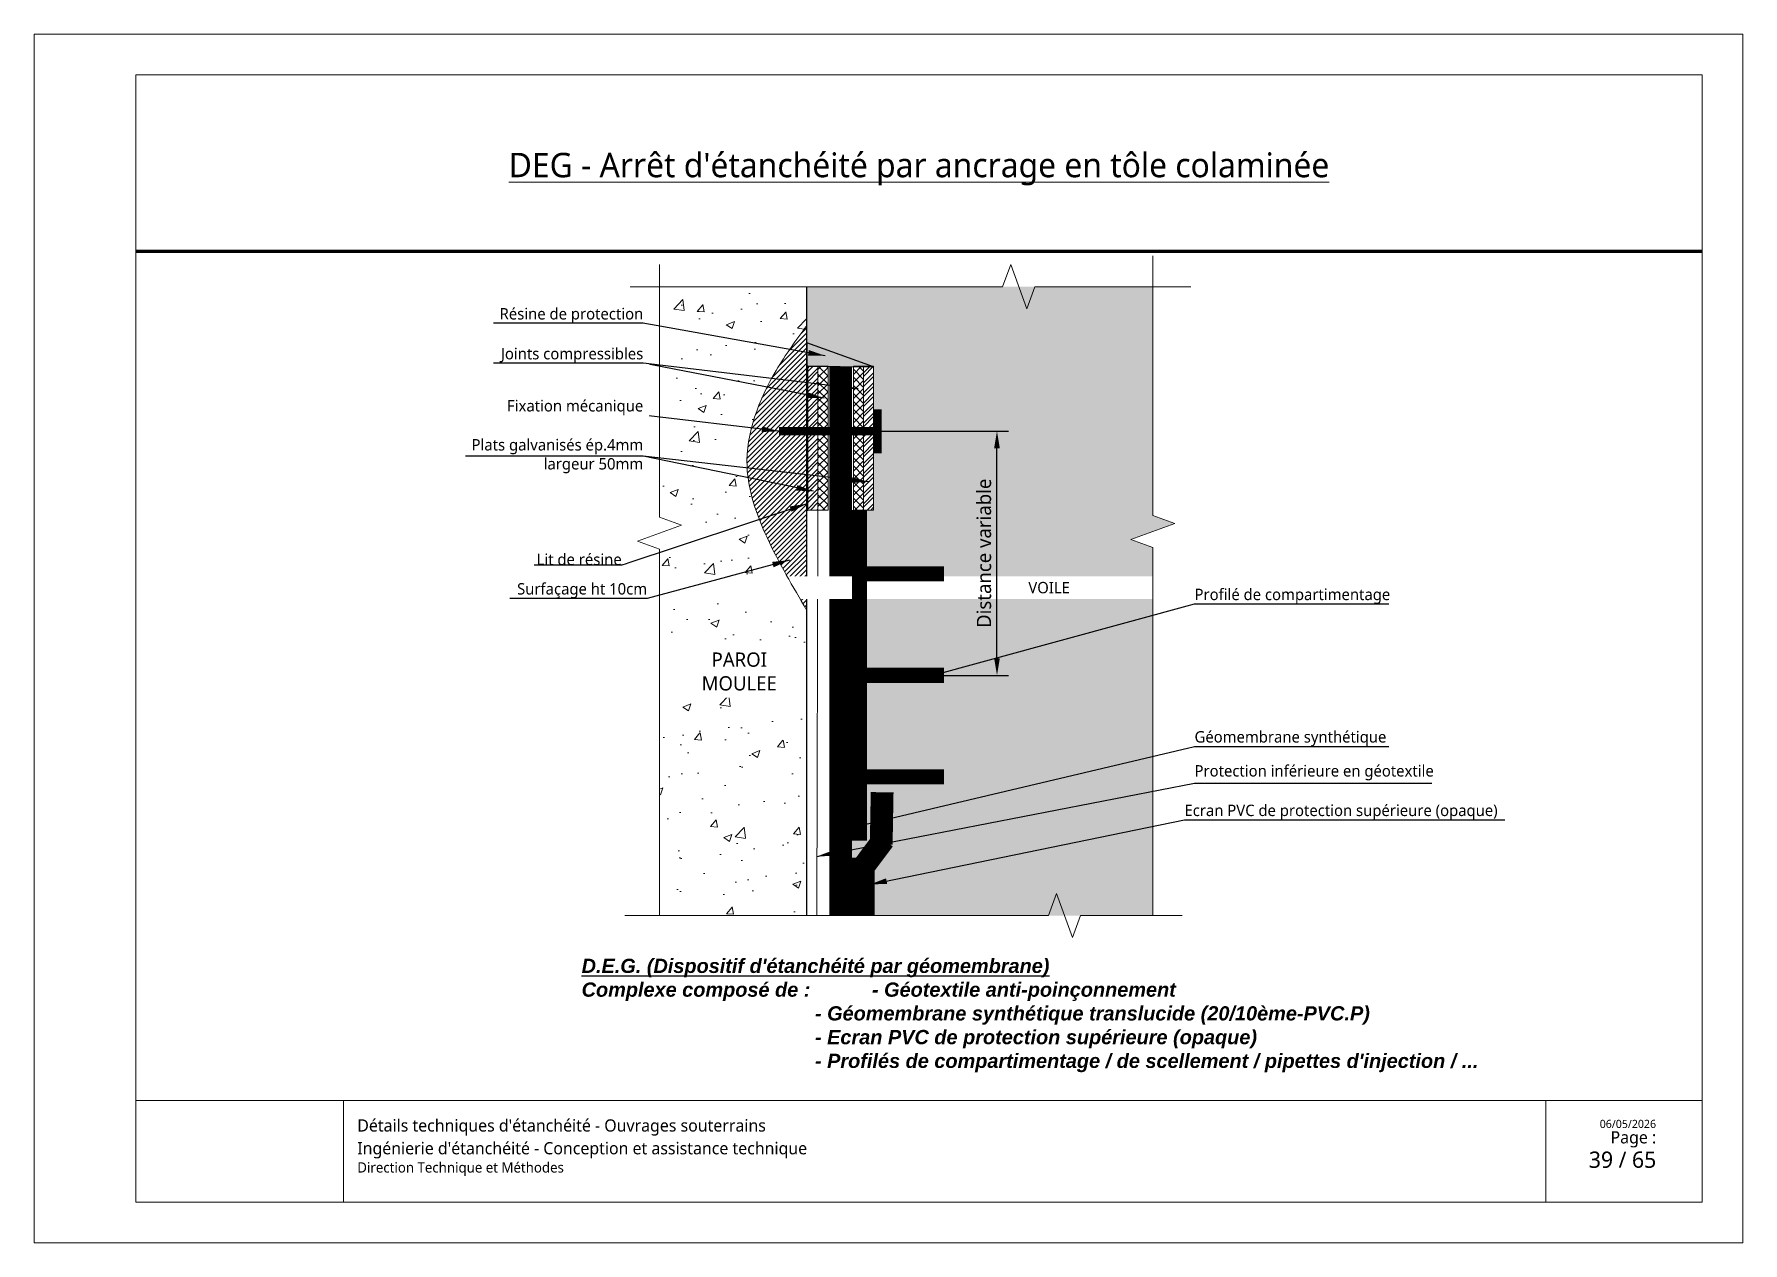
# Paper-space layout "37 - DEG - Interface entre l'étanchéité en DEG et une traversée d'étanchéité en bride et contre-bride" of a CAD drawing. Header units: millimetres. Extents: x 10 to 430, y -118 to 179.
# The model-space entities are those that its viewports show. They can reach past a viewport. Long polylines and large blocks are cut down to what shows.
import ezdxf

# ---------------------------------------------------------------- set-up
doc = ezdxf.new("R2010")
doc.units = ezdxf.units.MM
for name, pattern in [('CACHE', [0.375, 0.25, -0.125]), ('CONTINU', [0]), ('TIRETPT', [1, 0.5, -0.25, 0, -0.25])]:
    doc.linetypes.add(name, pattern=pattern)
for name, color, linetype, lineweight in [('Dessin_AXE', 8, 'Continuous', 5), ('Dessin_HACHURES', 253, 'Continuous', 9), ('G-ANNO-TTLB', 7, 'Continuous', 5), ('G-ANNO-TTLB-THIN', 7, 'Continuous', 5), ('Matériel_Bride contre bride', 7, 'Continuous', 9), ('SYSTEME_DEG_ Geomembrane SYNTHETIQUE', 1, 'Continuous', 9), ('SYSTEME_DEG_Protection inferieure', 3, 'Continuous', 5), ('SYSTEME_DEG_Protection superieure', 5, 'Continuous', 9)]:
    doc.layers.add(name, color=color, linetype=linetype, lineweight=lineweight)
for name, color, linetype in [('Dessin_CONTOURS BETON', 7, 'Continuous'), ('Dessin_COTATIONS', 7, 'Continuous'), ('Dessin_TEXTES', 7, 'CONTINU'), ('GEN-_-CARTOUCHE', 7, 'Continuous'), ('Matériel_Profilé de compartimentage', 7, 'Continuous'), ('Matériel_Resine', 230, 'Continuous')]:
    doc.layers.add(name, color=color, linetype=linetype)
doc.layers.add('GEN-_-FMULT', color=210, linetype='Continuous', plot=False)
doc.styles.add('Segoe UI_2', font='segoeui.ttf', dxfattribs={"height": 0.0025})
doc.styles.add('Segoe UI_3', font='segoeui.ttf', dxfattribs={"height": 0.0035})
doc.styles.add('Segoe UI_4', font='segoeui.ttf', dxfattribs={"height": 0.004})
doc.styles.add('Segoe UI_B_1', font='segoeuib.ttf', dxfattribs={"height": 0.005})
doc.styles.add('Segoe UI_B_2', font='segoeuib.ttf', dxfattribs={"height": 0.0045})
doc.styles.add('txt-moyen', font='segoeui.ttf')
doc.linetypes.add('ISOLATION', pattern='A,0.0001,-0.1,[134,ltypeshp.shx,S=0.1,R=0,X=-0.1,Y=0],-0.2,[134,ltypeshp.shx,S=0.1,R=180,X=0.1,Y=0],-0.1', length=0.4001)
doc.dimstyles.new('1000F2', dxfattribs={"dimscale": 10, "dimtxt": 0.25, "dimasz": 0.3, "dimexe": 0.2, "dimexo": 0, "dimgap": 0.1, "dimtad": 1, "dimzin": 0, "dimdsep": 46, "dimtxsty": 'txt-moyen', "dimcen": 0.1, "dimclrd": 256, "dimclre": 256, "dimclrt": 256, "dimazin": 0, "dimtfac": 1, "dimtmove": 2, "dimatfit": 3, "dimfxl": 1, "dimtolj": 1, "dimtzin": 0, "dimlwd": -1, "dimlwe": -1, "dimarcsym": 0})
pattern_1 = [(45, (30267.1074, 9211.681), (-0.7071068, 0.7071068), []), (135, (30267.1074, 9211.681), (-0.7071068, -0.7071068), [])]
pattern_2 = [(45, (30267.1074, 9211.681), (-0.8838835, 0.8838835), []), (45, (30267.1074, 9212.306), (-0.8838835, 0.8838835), [])]

# ---------------------------------------------------------------- blocks, each defined once
blk = doc.blocks.new('cart.L6P1')
at = {"layer": 'G-ANNO-TTLB'}
for p, q in [((-37.23, 312.77), (-37.23, 15.77)), ((382.77, 312.77), (-37.23, 312.77)), ((382.77, 312.77), (382.77, 15.77)), ((334.38, 50.77), (334.38, 25.77)), ((372.77, 50.77), (372.77, 25.77)), ((-37.23, 15.77), (382.77, 15.77))]:
    blk.add_line(p, q, dxfattribs=at)
at = {"layer": 'G-ANNO-TTLB-THIN'}
for p, q in [((-12.23, 302.77), (372.77, 302.77)), ((-12.23, 50.77), (-12.23, 302.77)), ((372.77, 302.77), (372.77, 50.77)), ((-12.23, 50.77), (-12.23, 25.77)), ((-12.23, 50.77), (372.77, 50.77)), ((38.77, 50.77), (38.77, 25.77)), ((-12.23, 25.77), (372.77, 25.77))]:
    blk.add_line(p, q, dxfattribs=at)
at = {"layer": 'GEN-_-FMULT', "lineweight": 70}
blk.add_line((-12.23, 259.46), (372.77, 259.46), dxfattribs=at)
at = {"layer": 'G-ANNO-TTLB', "attachment_point": 1}
for s, insert, char_height, width, style in [("\\pxqc;\\LDEG - Arrêt d'étanchéité par ancrage en tôle colaminée", (-12.23, 283.61), 6, 385, 'Segoe UI_B_2'), ("Détails techniques d'étanchéité - Ouvrages souterrains", (42.19, 46.11), 3, 202.4845, 'Segoe UI_B_2'), ('\\pxqr;{\\H0.75x;Page : \\P}  39 / 65', (310.88, 43.2), 4, 50.6047, 'Segoe UI_B_1'), ('06/05/2026', (347.59, 45.99), 2, 17.4768, 'Segoe UI_2'), ("Ingénierie d'étanchéité - Conception et assistance technique", (42.19, 40.51), 3, 249.7878, 'Segoe UI_3'), ('Direction Technique et Méthodes', (42.19, 35.54), 2.5, 82.8945, 'Segoe UI_4')]:
    blk.add_mtext(s, dxfattribs=dict(at, insert=insert, char_height=char_height, width=width, style=style))
blk = doc.blocks.new('*D221')
at = {"layer": 'Defpoints', "color": 0, "transparency": 16777216}
for p in [(29447.08, 11048.92), (29468.08, 11048.92), (29458.79, 11006.07)]:
    blk.add_point(p, dxfattribs=at)
at = {"layer": 'Dessin_COTATIONS', "transparency": 16777216}
for p, q in [((29447.08, 11048.92), (29470.08, 11048.92)), ((29468.08, 11009.07), (29468.08, 11045.92)), ((29458.79, 11006.07), (29470.08, 11006.07))]:
    blk.add_line(p, q, dxfattribs=at)
for points in [[(29468.58, 11045.92), (29467.58, 11045.92), (29468.08, 11048.92)], [(29467.58, 11009.07), (29468.58, 11009.07), (29468.08, 11006.07)]]:
    blk.add_solid(points, dxfattribs=at)
at = {"layer": 'Dessin_COTATIONS', "transparency": 16777216, "insert": (29465.81, 11027.5), "char_height": 2.5, "attachment_point": 5, "rotation": 90, "style": 'txt-moyen'}
blk.add_mtext('\\A1;Distance variable', dxfattribs=at)

msp = doc.modelspace()

# ---------------------------------------------------------------- hatches: boundary and pattern name
at = {"layer": 'Dessin_HACHURES', "linetype": 'CONTINU'}
h = msp.add_hatch(dxfattribs=at)
h.set_pattern_fill('CONCRETE2', color=253)
h.set_pattern_definition([(50, (44881.519, 4573.884), (14.574727, -1.275123), [1.524, -16.764]), (355, (44881.519, 4573.884), (-2.819427, 15.284544), [1.2192, -13.4112]), (100.4514, (44882.733, 4573.778), (11.755311, 14.009411), [1.295201, -14.247208]), (46.1842, (44881.519, 4577.948), (21.686338, -3.363346), [2.286, -25.146]), (96.6356, (44883.326, 4577.668), (18.992346, 19.794075), [1.9428, -21.370808]), (351.1842, (44881.519, 4577.948), (18.99233, 19.79409), [1.8288, -20.1168]), (21, (44883.551, 4576.932), (12.129151, -8.181216), [1.524, -16.764]), (326, (44883.551, 4576.932), (4.944168, 14.735049), [1.2192, -13.4112]), (71.4514, (44884.562, 4576.25), (17.073324, 6.55382), [1.295201, -14.247208]), (37.5, (44881.519, 4573.8844), (0.2470883, 6.7644031), [0, -13.24864, 0, -13.6144, 0, -13.462]), (7.5, (44881.519, 4573.8844), (5.345573, 8.014446), [0, -7.76224, 0, -12.94384, 0, -5.1308]), (327.5, (44876.9875, 4573.8844), (10.8472719, -0.458315), [0, -5.08, 0, -15.8496, 0, -21.0312]), (317.5, (44874.9555, 4573.884), (11.850343, 2.034133), [0, -6.604, 0, -10.52576, 0, -14.9352])])
edge = h.paths.add_edge_path()
edge.add_spline(control_points=[(29434.6986, 11017.4673), (29432.2443, 11021.624), (29427.6044, 11029.4822), (29422.2902, 11044.1776), (29427.5012, 11057.6594), (29432.8264, 11064.9156), (29434.6986, 11067.4666)], knot_values=[0, 0, 0, 0, 14.55591142, 27.51797895, 45.13834056, 54.69142894, 54.69142894, 54.69142894, 54.69142894], degree=3, periodic=0)
edge.add_line((29434.6986, 11067.4666), (29434.6986, 11074.2948))
edge.add_line((29434.6986, 11074.2948), (29408.8414, 11074.2948))
edge.add_line((29408.8414, 11074.2948), (29408.8414, 11033.849))
edge.add_line((29408.8414, 11033.849), (29412.7051, 11032.4427))
edge.add_line((29412.7051, 11032.4427), (29408.8414, 11031.0365))
edge.add_line((29408.8414, 11031.0365), (29408.8414, 10963.8982))
edge.add_line((29408.8414, 10963.8982), (29434.6986, 10963.8982))
edge.add_line((29434.6986, 10963.8982), (29434.6986, 11017.4673))
h.paths.add_polyline_path([(29415.0642, 11002.3385), (29431.0338, 11002.8385), (29431.0338, 11011.0106), (29415.0642, 11011.0106)], flags=24)
at = {"layer": 'Dessin_HACHURES', "linetype": 'CONTINU', "lineweight": 0}
h = msp.add_hatch(dxfattribs=at)
h.set_pattern_fill('AR-CONC', color=256, scale=0.5)
h.set_pattern_definition([(50, (30267.1074, 9223.0896), (3.586301, -0.3137607), [0.375, -4.125]), (355, (30267.1074, 9223.0896), (-0.693757, 3.760961), [0.3, -3.3]), (100.45144, (30267.4062, 9223.0634), (2.892544, 3.4472), [0.318701, -3.5057106]), (46.1842, (30267.1074, 9224.0896), (5.336207, -0.827596), [0.5625, -6.1875]), (96.63564, (30267.552, 9224.0206), (4.67331, 4.870593), [0.478052, -5.258569]), (351.18416, (30267.1074, 9224.0896), (4.67331, 4.870593), [0.45, -4.95]), (21, (30267.6074, 9223.8396), (2.9845353, -2.0130945), [0.375, -4.125]), (326, (30267.6074, 9223.8396), (1.2165767, 3.62575), [0.3, -3.3]), (71.45144, (30267.856, 9223.6718), (4.201112, 1.612656), [0.318701, -3.5057106]), (37.5, (30267.1074, 9223.0896), (0.0607993, 1.6644693), [0, -3.26, 0, -3.35, 0, -3.3125]), (7.5, (30267.1074, 9223.0896), (1.3153477, 1.9720586), [0, -1.91, 0, -3.185, 0, -1.2625]), (327.5, (30265.9924, 9223.0896), (2.6691122, -0.1127744), [0, -1.25, 0, -3.9, 0, -5.175]), (317.5, (30265.4924, 9223.0896), (2.9159308, 0.500525), [0, -1.625, 0, -2.59, 0, -3.675])])
h.paths.add_polyline_path([(29495.4229, 11074.2948), (29434.6986, 11074.2948), (29434.6986, 11064.4376), (29446.4186, 11060.3211), (29446.4186, 11035.0871), (29442.6175, 11035.0871), (29440.6175, 10963.8982), (29477.1388, 10963.8982), (29495.4229, 10963.8982), (29495.4229, 11028.514), (29491.5593, 11029.9203), (29499.2865, 11032.7328), (29495.4229, 11034.139)])
h.paths.add_polyline_path([(29473.0074, 11019.667), (29481.7394, 11019.867), (29481.5394, 11022.9326), (29473.1074, 11022.8326)], flags=24)
at = {"layer": 'Dessin_HACHURES', "linetype": 'CONTINU'}
h = msp.add_hatch(dxfattribs=at)
h.set_pattern_fill('ANSI31', color=256, scale=5)
h.set_pattern_definition([(45, (30267.10735, 9223.0896), (-0.44194174, 0.44194174), [])])
edge = h.paths.add_edge_path()
edge.add_line((29434.6986, 11047.7041), (29424.5795, 11047.7041))
edge.add_spline(control_points=[(29424.5795, 11047.7041), (29424.2749, 11046.0473), (29423.7722, 11040.0794), (29427.6044, 11029.4822), (29432.2443, 11021.624), (29434.6986, 11017.4673)], knot_values=[5.53525091, 5.53525091, 5.53525091, 5.53525091, 6.7933625, 10.03387938, 13.67285723, 13.67285723, 13.67285723, 13.67285723], degree=3, periodic=0)
edge.add_line((29434.6986, 11017.4673), (29434.6986, 11047.7041))
edge = h.paths.add_edge_path()
edge.add_spline(control_points=[(29434.6986, 11067.4666), (29432.8264, 11064.9156), (29428.4874, 11059.0032), (29425.3415, 11051.8483), (29424.5795, 11047.7041)], knot_values=[0, 0, 0, 0, 2.38827209, 5.53525091, 5.53525091, 5.53525091, 5.53525091], degree=3, periodic=0)
edge.add_line((29424.5795, 11047.7041), (29434.6986, 11047.7041))
edge.add_line((29434.6986, 11047.7041), (29434.6986, 11067.4666))
at = {"layer": 'Matériel_Bride contre bride', "linetype": 'CONTINU', "lineweight": 0}
h = msp.add_hatch(dxfattribs=at)
h.set_pattern_fill('STEEL', color=256, scale=10)
h.set_pattern_definition(pattern_2)
h.paths.add_polyline_path([(29434.8757, 11047.7041), (29436.6446, 11047.7041), (29436.6446, 11060.3211), (29434.8757, 11060.3211)])
h.paths.add_polyline_path([(29436.6446, 11047.7041), (29434.8757, 11047.7041), (29434.8757, 11035.0871), (29436.6446, 11035.0871)])
h = msp.add_hatch(dxfattribs=at)
h.set_pattern_fill('ANSI37', color=256, scale=8)
h.set_pattern_definition(pattern_1)
h.paths.add_polyline_path([(29438.4134, 11060.3211), (29436.6446, 11060.3211), (29436.6446, 11047.7041), (29438.4134, 11047.7041)])
h.paths.add_polyline_path([(29438.4134, 11047.7041), (29436.6446, 11047.7041), (29436.6446, 11035.0871), (29438.4134, 11035.0871)])
h = msp.add_hatch(dxfattribs=at)
h.set_pattern_fill('ANSI37', color=256, scale=8)
h.set_pattern_definition(pattern_1)
h.paths.add_polyline_path([(29444.6498, 11060.3211), (29442.881, 11060.3211), (29442.881, 11047.7041), (29444.6498, 11047.7041)])
h.paths.add_polyline_path([(29444.6498, 11047.7041), (29442.881, 11047.7041), (29442.881, 11035.0871), (29444.6498, 11035.0871)])
h = msp.add_hatch(dxfattribs=at)
h.set_pattern_fill('STEEL', color=256, scale=10)
h.set_pattern_definition(pattern_2)
h.paths.add_polyline_path([(29446.4186, 11060.3211), (29444.6498, 11060.3211), (29444.6498, 11047.7041), (29446.4186, 11047.7041)])
h.paths.add_polyline_path([(29446.4186, 11047.7041), (29444.6498, 11047.7041), (29444.6498, 11035.0871), (29446.4186, 11035.0871)])
at = {"layer": 'Matériel_Resine'}
for points in [[(29434.6986, 11060.3211), (29446.4186, 11060.2487), (29434.6986, 11064.4376)], [(29434.8757, 11060.32), (29434.6986, 11060.3211), (29434.6986, 11035.0871), (29434.8757, 11035.0871)]]:
    msp.add_hatch(color=256, dxfattribs=at).paths.add_polyline_path(points)

# ---------------------------------------------------------------- linework, layer by layer
at = {"layer": 'Dessin_AXE', "flags": 128}
for points in [[(29403.662, 11074.2948), (29469.0772, 11074.2948), (29470.4834, 11078.1584), (29473.2959, 11070.4312), (29474.7022, 11074.2948), (29502.0995, 11074.2948)], [(29402.7324, 10963.8982), (29477.1388, 10963.8982), (29478.545, 10967.7619), (29481.3575, 10960.0346), (29482.7638, 10963.8982), (29500.5861, 10963.8982)]]:
    msp.add_lwpolyline(points, dxfattribs=at)
at = {"layer": 'Dessin_CONTOURS BETON', "color": 253}
msp.add_line((29434.6986, 10963.8982), (29434.6986, 11074.2948), dxfattribs=at)
at = {"layer": 'Dessin_CONTOURS BETON', "const_width": 1.4704, "flags": 128}
for points in [[(29447.0815, 11045.058), (29447.0815, 11052.7813)], [(29447.0815, 11048.9196), (29429.7844, 11048.9196)]]:
    msp.add_lwpolyline(points, dxfattribs=at)
at = {"layer": 'Matériel_Bride contre bride', "linetype": 'CONTINU', "lineweight": 0}
for points in [[(29434.8757, 11060.3211), (29436.6446, 11060.3211), (29436.6446, 11035.0871), (29434.8757, 11035.0871)], [(29436.6446, 11060.3211), (29438.4134, 11060.3211), (29438.4134, 11035.0871), (29436.6446, 11035.0871)], [(29442.881, 11060.3211), (29444.6498, 11060.3211), (29444.6498, 11035.0871), (29442.881, 11035.0871)], [(29444.6498, 11060.3211), (29446.4186, 11060.3211), (29446.4186, 11035.0871), (29444.6498, 11035.0871)]]:
    msp.add_lwpolyline(points, close=True, dxfattribs=at)
at = {"layer": 'Matériel_Profilé de compartimentage', "linetype": 'CONTINU', "const_width": 2.6383, "flags": 128}
for points in [[(29443.9477, 11006.0742), (29458.7881, 11006.0742)], [(29443.9477, 10988.2658), (29458.7881, 10988.2658)]]:
    msp.add_lwpolyline(points, dxfattribs=at)
at = {"layer": 'Matériel_Resine'}
for points in [[(29434.6986, 11060.3211), (29446.4186, 11060.2487), (29434.6986, 11064.4376), (29434.6986, 11060.3211)], [(29434.8757, 11060.32), (29434.6986, 11060.3211), (29434.6986, 11035.0871), (29434.8757, 11035.0871), (29434.8757, 11060.32)]]:
    msp.add_lwpolyline(points, dxfattribs=at)
at = {"layer": 'SYSTEME_DEG_ Geomembrane SYNTHETIQUE', "linetype": 'TIRETPT', "ltscale": 4, "const_width": 4, "flags": 128}
msp.add_lwpolyline([(29440.6175, 10963.8982), (29440.6175, 11030.8945), (29440.6175, 11060.2487)], dxfattribs=at)
at = {"layer": 'SYSTEME_DEG_Protection inferieure', "linetype": 'ISOLATION', "ltscale": 4, "flags": 128}
msp.add_lwpolyline([(29436.6446, 11035.0871), (29436.4619, 10963.8982)], dxfattribs=at)
at = {"layer": 'SYSTEME_DEG_Protection superieure', "linetype": 'CACHE', "ltscale": 4, "const_width": 4, "flags": 128}
for points in [[(29447.9154, 10985.5506), (29447.755, 10976.4014)], [(29448.1866, 10977.2416), (29444.1422, 10971.8312)], [(29444.6192, 10974.0961), (29444.6151, 10963.8982)]]:
    msp.add_lwpolyline(points, dxfattribs=at)

# ---------------------------------------------------------------- texts
at = {"layer": 'Dessin_TEXTES', "char_height": 2, "style": 'txt-moyen', "bg_fill": 2}
for s, insert, width, attachment_point in [('Plats galvanisés ép.4mm\\Plargeur 50mm', (29405.9763, 11044.537), 268.117124, 6), ('Géomembrane synthétique', (29502.7636, 10993.6053), 268.117124, 7), ('Protection inférieure en géotextile', (29502.7636, 10987.639), 256.781446, 7)]:
    msp.add_mtext(s, dxfattribs=dict(at, insert=insert, width=width, attachment_point=attachment_point))
at = {"layer": 'Dessin_TEXTES', "insert": (29395.1535, 10956.334), "char_height": 2.5, "width": 197.443165, "attachment_point": 1, "style": 'txt-moyen'}
msp.add_mtext("{\\fArial|b1|i1|c0|p34;\\LD.E.G. (Dispositif d'étanchéité par géomembrane)\\P\\lComplexe composé de :^I - Géotextile anti-poinçonnement\\P^I^I^I^I - Géomembrane synthétique translucide (20/10ème-PVC.P)\\P^I^I^I^I - Ecran PVC de protection supérieure (opaque)\\P^I^I^I^I - Profilés de compartimentage / de scellement / pipettes d'injection / ...}", dxfattribs=at)

# ---------------------------------------------------------------- leaders
at = {"layer": 'Dessin_TEXTES'}
msp.add_leader([(29437.7244, 11054.706), (29405.9763, 11060.864), (29379.6804, 11060.864)], dimstyle='1000F2', override={"dimgap": 0.1, "dimtad": 0}, dxfattribs=at)

# ---------------------------------------------------------------- next in the draw order: texts
at = {"layer": 'Dessin_TEXTES', "char_height": 2, "style": 'txt-moyen', "bg_fill": 2}
for s, insert, width, attachment_point in [('VOILE', (29477.2295, 11021.459), 268.117124, 5), ('Ecran PVC de protection supérieure (opaque)', (29500.9981, 10980.7011), 302.356595, 7)]:
    msp.add_mtext(s, dxfattribs=dict(at, insert=insert, width=width, attachment_point=attachment_point))

# ---------------------------------------------------------------- next in the draw order: leaders
at = {"layer": 'Dessin_TEXTES'}
for points in [[(29429.7844, 11048.9196), (29405.9763, 11051.716), (29381.7409, 11051.716)], [(29445.5987, 11040.0278), (29405.9763, 11044.537), (29374.7354, 11044.537)], [(29435.8617, 11038.3789), (29405.9763, 11044.537), (29374.7354, 11044.537)]]:
    msp.add_leader(points, dimstyle='1000F2', override={"dimgap": 0.1, "dimtad": 0}, dxfattribs=at)

# ---------------------------------------------------------------- next in the draw order: linework, layer by layer
at = {"layer": 'Dessin_AXE', "flags": 128}
msp.add_lwpolyline([(29495.4229, 11079.7314), (29495.4229, 11034.139), (29499.2865, 11032.7328), (29491.5593, 11029.9203), (29495.4229, 11028.514), (29495.4229, 10963.8982)], dxfattribs=at)
at = {"layer": 'Dessin_CONTOURS BETON', "linetype": 'CONTINU', "lineweight": 0}
msp.add_open_spline([(29434.6986, 11067.4666), (29432.8264, 11064.9156), (29427.5012, 11057.6594), (29422.2902, 11044.1776), (29427.6044, 11029.4822), (29432.2443, 11021.624), (29434.6986, 11017.4673)], degree=3, knots=[0, 0, 0, 0, 9.55308838, 27.17344998, 40.13551752, 54.69142894, 54.69142894, 54.69142894, 54.69142894], dxfattribs=at)
at = {"layer": 'Matériel_Profilé de compartimentage', "linetype": 'CONTINU', "const_width": 2.6383, "flags": 128}
for points in [[(29443.9477, 11035.0871), (29443.9477, 10977.0613)], [(29443.9477, 11023.8826), (29458.7881, 11023.8826)]]:
    msp.add_lwpolyline(points, dxfattribs=at)

# ---------------------------------------------------------------- next in the draw order: texts
at = {"layer": 'Dessin_TEXTES', "char_height": 2, "style": 'txt-moyen', "bg_fill": 2}
for s, insert, width, attachment_point in [('Surfaçage ht 10cm', (29406.6522, 11019.5894), 169.639895, 9), ('Profilé de compartimentage', (29502.7636, 11018.6053), 268.117124, 7)]:
    msp.add_mtext(s, dxfattribs=dict(at, insert=insert, width=width, attachment_point=attachment_point))

# ---------------------------------------------------------------- next in the draw order: dimensions: what is measured, and where the dimension line sits
at = {"layer": 'Dessin_COTATIONS'}
dim = msp.add_linear_dim(base=(29468.0815, 11048.9196), p1=(29458.7881, 11006.0742), p2=(29447.0815, 11048.9196), angle=90, text='Distance variable', dimstyle='1000F2', override={"dimtxsty": 'txt-moyen', "dimtfill": 0, "dimtfillclr": 0}, dxfattribs=at)
dim.commit()
dim.dimension.update_dxf_attribs({"geometry": '*D221', "text_midpoint": (29465.8115, 11027.4969)})

# ---------------------------------------------------------------- next in the draw order: leaders
at = {"layer": 'Dessin_TEXTES'}
for points in [[(29440.6175, 10978.8982), (29502.7636, 10993.6053), (29536.89, 10993.6053)], [(29436.4619, 10974.2982), (29502.7636, 10987.139), (29544.4433, 10987.139)], [(29445.762, 10969.3616), (29500.9981, 10980.7011), (29557.2579, 10980.7011)]]:
    msp.add_leader(points, dimstyle='1000F2', override={"dimgap": 0.1, "dimtad": 0}, dxfattribs=at)

# ---------------------------------------------------------------- next in the draw order: linework, layer by layer
at = {"layer": 'Dessin_AXE', "flags": 128}
msp.add_lwpolyline([(29408.8414, 11078.1592), (29408.8414, 11033.849), (29412.7051, 11032.4427), (29404.9778, 11029.6302), (29408.8414, 11028.224), (29408.8414, 10963.8982)], dxfattribs=at)

# ---------------------------------------------------------------- next in the draw order: leaders
at = {"layer": 'Dessin_TEXTES'}
for points in [[(29431.6228, 11026.2892), (29406.6522, 11019.5894), (29382.5449, 11019.5894)], [(29455.4175, 11005.6982), (29502.7636, 11018.6053), (29536.89, 11018.6053)]]:
    msp.add_leader(points, dimstyle='1000F2', override={"dimgap": 0.1, "dimtad": 0}, dxfattribs=at)

# ---------------------------------------------------------------- next in the draw order: texts
at = {"layer": 'Dessin_TEXTES', "char_height": 2, "attachment_point": 9, "style": 'txt-moyen', "bg_fill": 2}
for s, insert, width in [('\\pxsm1.5;Résine de protection', (29405.9763, 11067.864), 268.117124), ('\\pxsm1.5;Joints compressibles', (29405.9763, 11060.864), 268.117124), ('Lit de résine', (29402.1959, 11025.3959), 169.639895)]:
    msp.add_mtext(s, dxfattribs=dict(at, insert=insert, width=width))
at = {"layer": 'Dessin_TEXTES', "insert": (29422.8308, 11006.7366), "char_height": 2.5, "width": 20.623905, "attachment_point": 5, "style": 'txt-moyen', "bg_fill": 3, "box_fill_scale": 1.5, "bg_fill_color": 9, "bg_fill_true_color": 13158600, "bg_fill_transparency": 9024700}
msp.add_mtext('PAROI\\PMOULEE', dxfattribs=at)

# ---------------------------------------------------------------- next in the draw order: leaders
at = {"layer": 'Dessin_TEXTES'}
for points in [[(29437.9241, 11062.1548), (29405.9763, 11067.864), (29379.6804, 11067.864)], [(29443.7241, 11056.3548), (29405.9763, 11060.864), (29379.6804, 11060.864)], [(29434.6986, 11036.1957), (29402.1959, 11025.3959), (29386.8099, 11025.3959)]]:
    msp.add_leader(points, dimstyle='1000F2', override={"dimgap": 0.1, "dimtad": 0}, dxfattribs=at)

# ---------------------------------------------------------------- next in the draw order: texts
at = {"layer": 'Dessin_TEXTES', "insert": (29405.9763, 11051.716), "char_height": 2, "width": 268.117124, "attachment_point": 9, "style": 'txt-moyen', "bg_fill": 2}
msp.add_mtext('\\pxsm1.5;Fixation mécanique', dxfattribs=at)

psp = doc.layouts.new("37 - DEG - Interface entre l'étanchéité en DEG et une traversée d'étanchéité en bride et contre-bride")

# ---------------------------------------------------------------- block references
at = {"layer": 'GEN-_-CARTOUCHE'}
psp.add_blockref('cart.L6P1', (47.23, -133.77), dxfattribs=at)

# ---------------------------------------------------------------- viewports
at = {"layer": 'Defpoints', "view_target_point": (29454.3897, 11006.0059)}
psp.add_viewport(center=(227.5, 21.35), size=(385, 208.6901), view_center_point=(0, 0), view_height=149.064343, dxfattribs=at)

doc.saveas('drawing.dxf')
